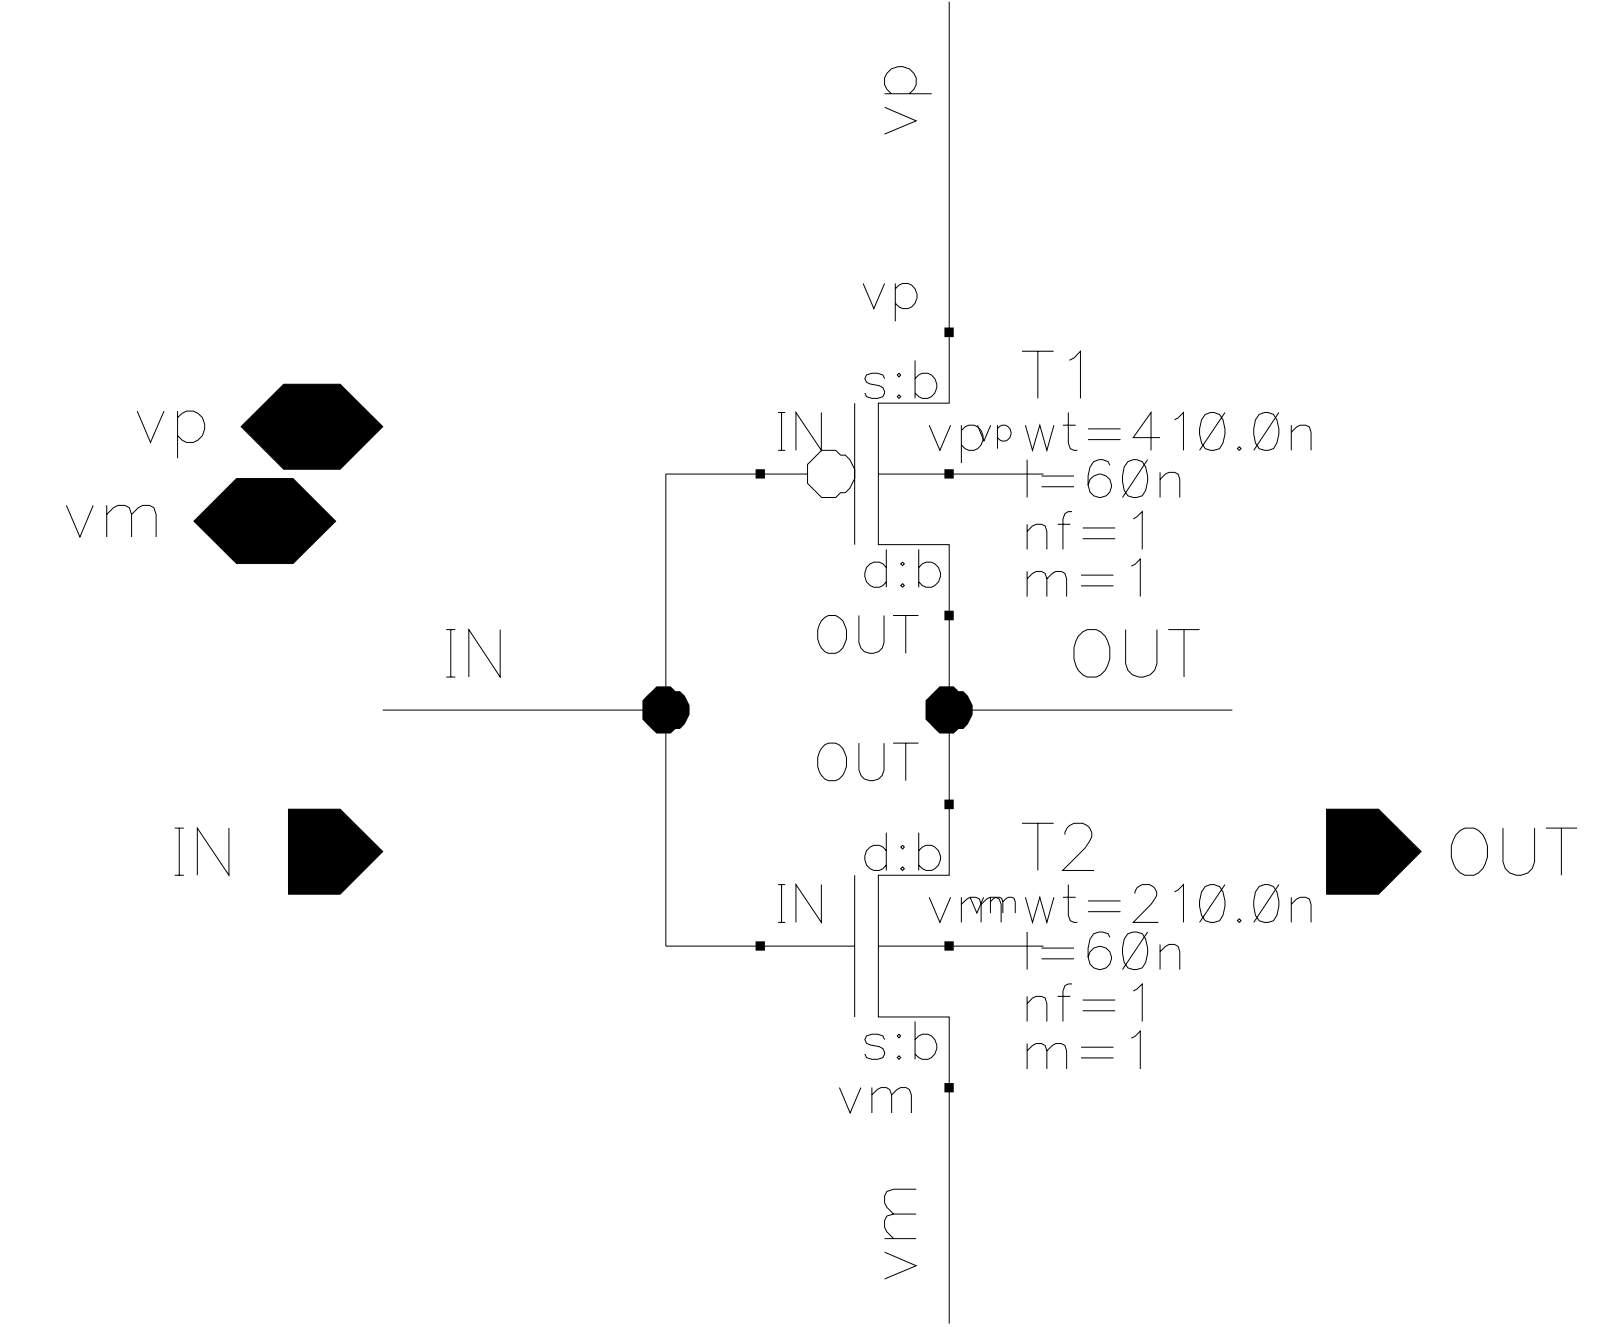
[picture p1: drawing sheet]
<svg xmlns="http://www.w3.org/2000/svg" width="479mm" height="398mm" viewBox="0 0 479 398" stroke-linecap="round" stroke-linejoin="round" font-family="sans-serif">
<g fill="none" stroke="#000" stroke-width=".3">
<path d="M284.7 .5v120.4h-21.2v42.4h21.2v99.2h-21.2v42.5h21.2v91.9M265.4 32.2l9.4 4-9.4 4M265.4 28.1h14.1M267.4 28.1a4.5 4.5 0 0 1-1.8-5.5 4.5 4.5 0 0 1 5.2-2.6 4.4 4.4 0 0 1 4 3.3 4.4 4.4 0 0 1-2 4.8M258.9 85l3.2 7.5 3.3-7.5M268.6 86.6a3.6 3.6 0 0 1 4.4-1.4 3.6 3.6 0 0 1 2.1 4.1 3.5 3.5 0 0 1-2.7 3.2 3.5 3.5 0 0 1-3.8-1.6M268.6 85v11.4M265.4 113.5l-.5-1.1-1.7-.5h-1.7l-1.6 .5-.5 1.1 .5 1.1 1.1 .5 2.8 .6 1.1 .5 .5 1.1v.6l-.5 1.1-1.7 .5h-1.7l-1.6-.5-.5-1.1M269.2 112.4l.5-.5 .5 .5-.5 .6zM269.7 118.4l.5 .6-.5 .5-.5-.5zM274.5 113.5a3.6 3.6 0 0 1 4.4-1.4 3.6 3.6 0 0 1 2.1 4.1 3.5 3.5 0 0 1-2.6 3.3 3.5 3.5 0 0 1-3.9-1.6M274.5 108.1v11.4"/>
<path d="M306.6 105.3h9.5M311.3 105.3v14.2M320.8 108l1.4-.6 1.9-2.1v14.2M41.2 123.3l3.9 9.4 4.1-9.4M53.3 125.2a4.5 4.5 0 0 1 5.5-1.7 4.5 4.5 0 0 1 2.6 5.1 4.4 4.4 0 0 1-3.3 4.1 4.4 4.4 0 0 1-4.8-2.1M53.3 123.3v14.1M72.3 127.9l12.8-12.7h16.9l12.8 12.7-12.8 12.8h-16.9zM233.4 123.7h2.2M233.4 135h2.2M234.5 123.7v11.3M242.2 139.3l4.3-4.3h4.2l1.5 1.5h1.4a7.1 7.1 0 0 1 0 11.2h-1.4l-1.5 1.5h-4.2l-4.3-4.3zM246.4 123.7v11.3l-7.6-11.3v11.3"/>
<path d="M256.4 120.9v42.4M278.7 127.5l3.3 7.5 3.2-7.5M288.4 129.1a3.6 3.6 0 0 1 4.4-1.4 3.6 3.6 0 0 1 2.1 4.1 3.5 3.5 0 0 1-2.7 3.2 3.5 3.5 0 0 1-3.8-1.6M288.4 127.5v11.4M293.2 127.5l2 4.7 2-4.7M299.2 128.5a2.33 2.33 0 0 1 3.7-.2 2.33 2.33 0 0 1-.6 3.6 2.09 2.09 0 0 1-3.1-.7M299.2 127.5v7M307.6 127.5l2.1 7.5 2.2-7.5 2.1 7.5 2.2-7.5M308.1 137.8v11.4M318.9 127.5h3.8M320.5 123.7v9.1l.6 1.7 1.1 .5h1M326.4 128.6h9.7"/>
<path d="M326.4 131.8h9.7M332.9 139.5l-.5-1.1a3.6 3.6 0 0 0-5.4 1.6l-.6 2.7v2.8l.6 2.1a3.5 3.5 0 0 0 5.7 .2 3.5 3.5 0 0 0-1.6-5.5 3.5 3.5 0 0 0-4.7 3.2M338.3 138.4a3.5 3.5 0 0 1 5.4 1.6 9.2 9.2 0 0 1-1 8.7l-1.7 .5h-1l-1.7-.5-1.1-1.6-.5-2.7v-1.7l.5-2.7zM344.3 137.8l-7.6 11.4M348 131.2h-8l5.3-7.5v11.3M352.3 125.9l1.1-.6 1.6-1.6v11.3M361.5 124.3a3.5 3.5 0 0 1 5.4 1.6 9.2 9.2 0 0 1-1 8.6l-1.7 .5h-1.1l-1.6-.5a8.4 8.4 0 0 1 0-10.2zM367.5 123.7l-7.7 11.3M371.2 134.5l.6-.6 .5 .6-.5 .5zM377.7 124.3a3.5 3.5 0 0 1 5.3 1.6 9.2 9.2 0 0 1-1 8.6l-1.6 .5h-1.1l-1.6-.5-1.1-1.7-.5-2.6v-1.6l.5-2.7zM383.6 123.7l-7.5 11.3M387.4 129.6l1.6-1.6 1.1-.5h1.6l1.1 .5 .5 1.6v5.4"/>
<path d="M387.4 127.5v7.5M19.9 151.6l4.1 9.4 4-9.4M32 154.3l2.1-2.1 1.3-.6h2l1.4 .6 .7 2.1v6.7M32 151.6v9.4M39.5 154.3l2-2.1 1.4-.6h1.9l1.4 .6 .6 2.1v6.7M71 143.5h16.9l12.8 12.8-12.8 12.7h-16.9l-12.8-12.7zM242.2 142.2h-42.5v141.5h56.7M263.5 142.2h49.5M308.1 159.3l1.6-1.6 1.1-.5h1.6l1.1 .5 .5 1.6v5.5M308.1 157.2v7.6M312.4 142.7h9.8M312.4 146h9.8"/>
<path d="M317.3 157.2h3.8M321.6 153.4h-1.1l-1 .6-.6 1.6v9.2M324.8 158.3h9.7M340 155.6l1-.6 1.7-1.6v11.4M348 143.8l1.6-1.6 1.1-.6h1.6l1.1 .6 .5 1.6v5.4M348 141.6v7.6M265.9 170.2a3.5 3.5 0 0 0-4.4-1.4 3.5 3.5 0 0 0-2.1 4.1 3.5 3.5 0 0 0 2.7 3.2 3.5 3.5 0 0 0 3.8-1.6M265.9 164.8v11.3M270.2 169.1l.6-.5 .5 .5-.5 .5zM270.8 175l.5 .6-.5 .5-.6-.5zM275.6 170.2a3.7 3.7 0 0 1 5.2-.9 3.7 3.7 0 0 1 .7 5.2 3.4 3.4 0 0 1-5.9 0M275.6 164.8v11.3"/>
<path d="M308.1 173.6l1.6-1.6 1.1-.6h1.6l1.1 .6 .5 1.6v5.3M308.1 171.4v7.5M314 173.6l1.7-1.6 1.1-.6h1.6l1.1 .6 .5 1.6v5.3M324.3 172.5h9.7M324.3 175.7h9.7M324.8 161.5h9.7M339.4 169.8l1.1-.6 1.6-1.6v11.3M133.9 188.8h2.7M135.2 188.8v14.2M150 188.8v14.2l-9.4-14.2v14.2M246.4 186.2a3.9 3.9 0 0 1 3.8-1.7 3.9 3.9 0 0 1 3.1 2.8 6.8 6.8 0 0 1-1.6 8.1 3.9 3.9 0 0 1-5.9-2.2 7.3 7.3 0 0 1 .6-7zM257.7 184.6v8.1a3.8 3.8 0 0 0 3.7 3.2 3.8 3.8 0 0 0 3.8-3.2v-8.1"/>
<path d="M267.9 184.6h7.6M271.7 184.6v11.3M324.8 189.5a4.9 4.9 0 0 1 7.4 2.7 8.6 8.6 0 0 1-2 10.2 4.9 4.9 0 0 1-7.4-2.8 9.8 9.8 0 0 1 .6-8.8zM337.7 188.8v10.2a4.7 4.7 0 0 0 4.7 4.1 4.7 4.7 0 0 0 4.7-4.1v-10.2M350.4 188.8h9.4M355.2 188.8v14.2M114.8 212.9h84.9M133.9 203h2.7M284.7 212.9h85M247.4 223.4a3.9 3.9 0 0 1 5.9 2.2 6.6 6.6 0 0 1-1.6 8 3.9 3.9 0 0 1-5.9-2.1 7.1 7.1 0 0 1 1.6-8.1zM257.7 222.8v8.1a3.8 3.8 0 0 0 3.7 3.2 3.8 3.8 0 0 0 3.8-3.2v-8.1M267.9 222.8h7.6"/>
<path d="M271.7 222.8v11.3M52.4 248.3h2.7M53.8 248.3v14.2M68.7 248.3v14.2l-9.5-14.2v14.2M86.5 242.7h15.5l12.8 12.7-12.8 12.7h-15.5zM265.9 255.1a3.5 3.5 0 0 0-4.4-1.4 3.5 3.5 0 0 0-2.1 4.1 3.5 3.5 0 0 0 2.7 3.2 3.5 3.5 0 0 0 3.8-1.6M265.9 249.7v11.3M270.2 254l.6-.5 .5 .5-.5 .6zM270.8 259.9l.5 .6-.5 .5-.6-.5zM275.6 255.1a3.7 3.7 0 0 1 5.2-.9 3.7 3.7 0 0 1 .7 5.2 3.4 3.4 0 0 1-5.9 0M275.6 249.7v11.3M306.6 246.9h9.5"/>
<path d="M311.3 246.9v14.1M319.5 250.3a3.5 3.5 0 0 1 2.7-3.4h2.6a3.5 3.5 0 0 1 2 5.4l-1.3 2-6.7 6.7h9.4M397.9 242.7h15.6l12.8 12.7-12.8 12.7h-15.6zM436.7 250.4a4.9 4.9 0 0 1 4.9-2.2 4.9 4.9 0 0 1 3.9 3.5 8.5 8.5 0 0 1-2 10.1 4.9 4.9 0 0 1-7.5-2.7 8.9 8.9 0 0 1 .7-8.7zM450.9 248.3v10.1a4.8 4.8 0 0 0 4.7 4.1 4.8 4.8 0 0 0 4.7-4.1v-10.1M463.7 248.3h9.4M468.4 248.3v14.2M52.4 262.5h2.7M233.4 265.3h2.2M233.4 276.6h2.2M234.5 265.3v11.3M246.4 265.3v11.3l-7.6-11.3v11.3"/>
<path d="M256.4 262.5v42.5M278.7 269.1l3.3 7.5 3.2-7.5M288.4 271.2l1.7-1.6 1-.5h1.6l1.1 .5 .5 1.6v5.4M288.4 269.1v7.5M291 269.1l2 4.7 2.1-4.7M294.3 271.2l1.7-1.6 1-.5h1.6l1.1 .5 .6 1.6v5.4M297.1 270.4l1-1 .7-.3h1l.7 .3 .3 1v3.4M297.1 269.1v4.7M300.8 270.4l1.1-1 .6-.3h1l.7 .3 .4 1v3.4M307.6 269.1l2.1 7.5 2.2-7.5 2.1 7.5 2.2-7.5M308.1 279.5v11.2M318.9 269.1h3.8"/>
<path d="M320.5 265.3v9.2l.6 1.6 1.1 .5h1M326.4 270.2h9.7M326.4 273.4h9.7M338.3 280l1.7-.5h1l1.7 .5a8.8 8.8 0 0 1 0 10.2l-1.7 .5h-1l-1.7-.5-1.1-1.6-.5-2.7v-1.6l.5-2.7zM340.5 268a2.75 2.75 0 0 1 2.2-2.7h2.1a2.79 2.79 0 0 1 1.6 4.3l-1.1 1.6-5.3 5.4h7.5M344.3 279.5l-7.6 11.2M352.3 267.5l1.1-.6 1.6-1.6v11.3M361.5 265.9a3.5 3.5 0 0 1 5.4 1.6 9.2 9.2 0 0 1-1 8.6l-1.7 .5h-1.1l-1.6-.5a8.4 8.4 0 0 1 0-10.2zM367.5 265.3l-7.7 11.3M371.2 276.1l.6-.6 .5 .6-.5 .5zM377.7 265.9a3.5 3.5 0 0 1 5.3 1.6 9.2 9.2 0 0 1-1 8.6l-1.6 .5h-1.1l-1.6-.5-1.1-1.6-.5-2.7v-1.6l.5-2.7zM383.6 265.3l-7.5 11.3"/>
<path d="M387.4 271.2l1.6-1.6 1.1-.5h1.6l1.1 .5 .5 1.6v5.4M387.4 269.1v7.5M263.5 283.7h49.5M308.1 298.8v7.5M312.4 284.3h9.8M312.4 287.5h9.8M317.3 298.8h3.8M321.6 295.1h-1.1l-1 .5-.6 1.6v9.1M324.8 299.9h9.7M332.9 281.1l-.5-1.1-1.7-.5h-1l-1.6 .5-1.1 1.6-.6 2.7v2.7l.6 2.1a3.5 3.5 0 0 0 5.7 .3 3.5 3.5 0 0 0-1.6-5.5 3.5 3.5 0 0 0-4.7 3.1M340 297.2l1-.5 1.7-1.6v11.2M348 285.4l1.6-1.6 1.1-.6h1.6l1.1 .6 .5 1.6v5.3"/>
<path d="M348 283.2v7.5M265.4 311.7l-.5-1.1-1.7-.5h-1.7l-1.6 .5-.5 1.1 .5 1.1 1.1 .6 2.8 .5 1.1 .6 .5 1.1v.5l-.5 1.1-1.7 .5h-1.7l-1.6-.5-.5-1.1M269.2 310.6l.5-.5 .5 .5-.5 .6zM269.7 316.6l.5 .6-.5 .5-.5-.5zM274.5 311.7a3.6 3.6 0 0 1 4.4-1.4 3.6 3.6 0 0 1 2.1 4.2 3.5 3.5 0 0 1-2.6 3.2 3.5 3.5 0 0 1-3.9-1.6M274.5 306.3v11.4M308.1 315.1l1.6-1.6 1.1-.6h1.6l1.1 .6 .5 1.6v5.4M308.1 301l1.6-1.7 1.1-.5h1.6l1.1 .5 .5 1.7v5.3M308.1 312.9v7.6M314 315.1l1.7-1.6 1.1-.6h1.6l1.1 .6 .5 1.6v5.4M324.3 314h9.7M324.3 317.2h9.7"/>
<path d="M324.8 303.1h9.7M339.4 311.3l1.1-.5 1.6-1.6v11.3M251.8 326.1l3.2 7.7 3.2-7.7M261.5 328.3l1.7-1.6 1.1-.6h1.6l1 .6 .6 1.6v5.5M261.5 326.1v7.7M267.5 328.3l1.6-1.6 1.1-.6h1.6l1 .6 .6 1.6v5.5M274.8 356.6h-6.7l-2.1 .7-.6 1.3v2.1l.6 1.3 2.1 2.1M265.4 375.5l9.4 4.1-9.4 3.9M265.4 371.4h9.4M274.8 364.1h-6.7l-2.1 .6-.6 1.3v2l.6 1.4 2.1 2"/>
</g>
<g fill="#000">
<path d="M283.3 98.2h2.8v2.9h-2.8zM72.3 127.9l12.8-12.7h16.9l12.8 12.7-12.8 12.8h-16.9zM71 143.5h16.9l12.8 12.8-12.8 12.7h-16.9l-12.8-12.7zM226.7 140.7h2.8v2.8h-2.8zM283.3 140.7h2.8v2.8h-2.8zM283.3 183.1h2.8v2.9h-2.8zM194.1 208.6l2.8-2.8h4.3l1.4 1.5h1.4a7 7 0 0 1 0 11.3h-1.4l-1.4 1.4h-4.3l-2.8-2.8-1.4-1.5v-5.6zM277.6 210.1l4.3-4.3h4.2l1.4 1.5h1.5a7.2 7.2 0 0 1 0 11.3h-1.5l-1.4 1.4h-4.2l-4.3-4.3zM283.3 239.8h2.8v2.9h-2.8zM86.5 242.7h15.5l12.8 12.7-12.8 12.7h-15.5zM397.9 242.7h15.6l12.8 12.7-12.8 12.7h-15.6zM226.7 282.3h2.8v2.8h-2.8z"/>
<path d="M283.3 282.3h2.8v2.8h-2.8zM283.3 324.8h2.8v2.8h-2.8z"/>
</g>
</svg>
